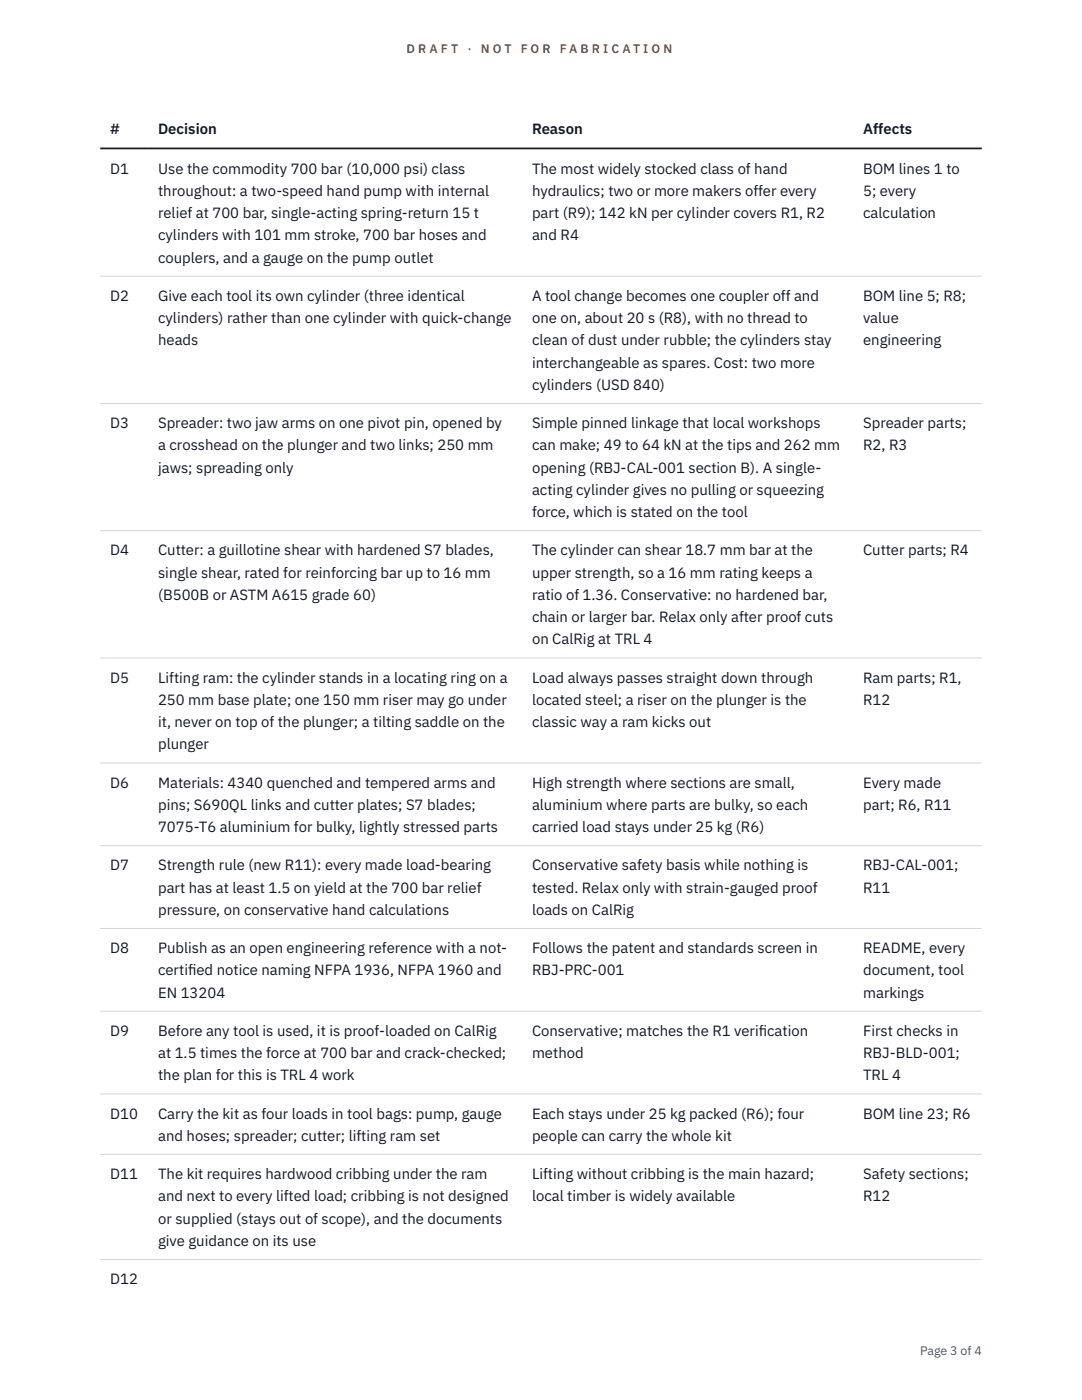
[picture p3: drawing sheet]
<svg xmlns="http://www.w3.org/2000/svg" width="216mm" height="279mm" viewBox="0 0 216 279" stroke-linecap="round" stroke-linejoin="round" font-family="sans-serif">
<defs><g id="words">
<g font-size="3" fill="#111827">
<text x="22" y="26.8">#</text>
<text x="31.5" y="26.8">Decision</text>
<text x="106.2" y="26.8">Reason</text>
<text x="172.2" y="26.8">Affects</text>
<text x="22" y="34.6">D1</text>
<text x="31.5" y="34.6">Use the commodity 700 bar (10,000 psi) class</text>
<text x="106.2" y="34.6">The most widely stocked class of hand</text>
<text x="172.2" y="34.6">BOM lines 1 to</text>
<text x="31.5" y="39.1">throughout: a two-speed hand pump with internal</text>
<text x="106.2" y="39.1">hydraulics; two or more makers offer every</text>
<text x="172.2" y="39.1">5; every</text>
<text x="31.5" y="43.5">relief at 700 bar, single-acting spring-return 15 t</text>
<text x="31.5" y="48">cylinders with 101 mm stroke, 700 bar hoses and</text>
<text x="106.2" y="43.5">part (R9); 142 kN per cylinder covers R1, R2</text>
<text x="106.2" y="48">and R4</text>
<text x="172.2" y="43.5">calculation</text>
<text x="31.5" y="52.4">couplers, and a gauge on the pump outlet</text>
<text x="22" y="60">D2</text>
<text x="31.5" y="60">Give each tool its own cylinder (three identical</text>
<text x="31.5" y="64.5">cylinders) rather than one cylinder with quick-change</text>
<text x="106.2" y="60">A tool change becomes one coupler off and</text>
<text x="106.2" y="64.5">one on, about 20 s (R8), with no thread to</text>
<text x="172.2" y="60">BOM line 5; R8;</text>
<text x="172.2" y="64.5">value</text>
<text x="31.5" y="68.9">heads</text>
<text x="106.2" y="68.9">clean of dust under rubble; the cylinders stay</text>
<text x="172.2" y="68.9">engineering</text>
<text x="106.2" y="73.4">interchangeable as spares. Cost: two more</text>
<text x="106.2" y="77.8">cylinders (USD 840)</text>
<text x="22" y="85.4">D3</text>
<text x="31.5" y="85.4">Spreader: two jaw arms on one pivot pin, opened by</text>
<text x="31.5" y="89.9">a crosshead on the plunger and two links; 250 mm</text>
<text x="106.2" y="85.4">Simple pinned linkage that local workshops</text>
<text x="106.2" y="89.9">can make; 49 to 64 kN at the tips and 262 mm</text>
<text x="172.2" y="85.4">Spreader parts;</text>
<text x="172.2" y="89.9">R2, R3</text>
<text x="31.5" y="94.3">jaws; spreading only</text>
<text x="106.2" y="94.3">opening (RBJ-CAL-001 section B). A single-</text>
<text x="106.2" y="98.8">acting cylinder gives no pulling or squeezing</text>
<text x="106.2" y="103.2">force, which is stated on the tool</text>
<text x="22" y="110.8">D4</text>
<text x="31.5" y="110.8">Cutter: a guillotine shear with hardened S7 blades,</text>
<text x="106.2" y="110.8">The cylinder can shear 18.7 mm bar at the</text>
<text x="172.2" y="110.8">Cutter parts; R4</text>
<text x="31.5" y="115.3">single shear, rated for reinforcing bar up to 16 mm</text>
<text x="31.5" y="119.7">(B500B or ASTM A615 grade 60)</text>
<text x="106.2" y="115.3">upper strength, so a 16 mm rating keeps a</text>
<text x="106.2" y="119.7">ratio of 1.36. Conservative: no hardened bar,</text>
<text x="106.2" y="124.2">chain or larger bar. Relax only after proof cuts</text>
<text x="106.2" y="128.6">on CalRig at TRL 4</text>
<text x="22" y="136.2">D5</text>
<text x="31.5" y="136.2">Lifting ram: the cylinder stands in a locating ring on a</text>
<text x="106.2" y="136.2">Load always passes straight down through</text>
<text x="172.2" y="136.2">Ram parts; R1,</text>
<text x="31.5" y="140.7">250 mm base plate; one 150 mm riser may go under</text>
<text x="106.2" y="140.7">located steel; a riser on the plunger is the</text>
<text x="172.2" y="140.7">R12</text>
<text x="31.5" y="145.1">it, never on top of the plunger; a tilting saddle on the</text>
<text x="31.5" y="149.6">plunger</text>
<text x="106.2" y="145.1">classic way a ram kicks out</text>
<text x="22" y="157.2">D6</text>
<text x="31.5" y="157.2">Materials: 4340 quenched and tempered arms and</text>
<text x="31.5" y="161.6">pins; S690QL links and cutter plates; S7 blades;</text>
<text x="106.2" y="157.2">High strength where sections are small,</text>
<text x="106.2" y="161.6">aluminium where parts are bulky, so each</text>
<text x="172.2" y="157.2">Every made</text>
<text x="172.2" y="161.6">part; R6, R11</text>
<text x="31.5" y="166.1">7075-T6 aluminium for bulky, lightly stressed parts</text>
<text x="106.2" y="166.1">carried load stays under 25 kg (R6)</text>
<text x="22" y="173.7">D7</text>
<text x="31.5" y="173.7">Strength rule (new R11): every made load-bearing</text>
<text x="106.2" y="173.7">Conservative safety basis while nothing is</text>
<text x="172.2" y="173.7">RBJ-CAL-001;</text>
<text x="31.5" y="178.1">part has at least 1.5 on yield at the 700 bar relief</text>
<text x="106.2" y="178.1">tested. Relax only with strain-gauged proof</text>
<text x="172.2" y="178.1">R11</text>
<text x="31.5" y="182.6">pressure, on conservative hand calculations</text>
<text x="106.2" y="182.6">loads on CalRig</text>
<text x="22" y="190.2">D8</text>
<text x="31.5" y="190.2">Publish as an open engineering reference with a not-</text>
<text x="106.2" y="190.2">Follows the patent and standards screen in</text>
<text x="172.2" y="190.2">README, every</text>
<text x="31.5" y="194.7">certif</text>
<text x="37.5" y="194.7">ied notice naming NFPA 1936, NFPA 1960 and</text>
<text x="106.2" y="194.7">RBJ-PRC-001</text>
<text x="172.2" y="194.7">document, tool</text>
<text x="31.5" y="199.1">EN 13204</text>
<text x="172.2" y="199.1">markings</text>
<text x="22" y="206.7">D9</text>
<text x="31.5" y="206.7">Before any tool is used, it is proof-loaded on CalRig</text>
<text x="106.2" y="206.7">Conservative; matches the R1 verif</text>
<text x="151.4" y="206.7">ication</text>
<text x="172.2" y="206.7">First checks in</text>
<text x="31.5" y="211.2">at 1.5 times the force at 700 bar and crack-checked;</text>
<text x="31.5" y="215.6">the plan for this is TRL 4 work</text>
<text x="106.2" y="211.2">method</text>
<text x="172.2" y="211.2">RBJ-BLD-001;</text>
<text x="172.2" y="215.6">TRL 4</text>
<text x="22" y="223.2">D10</text>
<text x="31.5" y="223.2">Carry the kit as four loads in tool bags: pump, gauge</text>
<text x="31.5" y="227.7">and hoses; spreader; cutter; lifting ram set</text>
<text x="106.2" y="223.2">Each stays under 25 kg packed (R6); four</text>
<text x="106.2" y="227.7">people can carry the whole kit</text>
<text x="172.2" y="223.2">BOM line 23; R6</text>
<text x="22" y="235.3">D11</text>
<text x="31.5" y="235.3">The kit requires hardwood cribbing under the ram</text>
<text x="31.5" y="239.8">and next to every lifted load; cribbing is not designed</text>
<text x="106.2" y="235.3">Lifting without cribbing is the main hazard;</text>
<text x="106.2" y="239.8">local timber is widely available</text>
<text x="172.2" y="235.3">Safety sections;</text>
<text x="172.2" y="239.8">R12</text>
<text x="31.5" y="244.2">or supplied (stays out of scope), and the documents</text>
<text x="31.5" y="248.6">give guidance on its use</text>
<text x="22" y="256.3">D12</text>
</g>
<g font-size="2.5" fill="#b45309">
<text x="81.1" y="10.5">D R A F T</text>
<text x="93.3" y="10.5">·</text>
<text x="95.9" y="10.5">N O T</text>
<text x="103.9" y="10.5">F O R</text>
<text x="111.7" y="10.5">F A B R I C A T I O N</text>
</g>
<text font-size="2.5" fill="#4b5563" x="183.6" y="270.3">Page 3 of 4</text>
</g></defs>
<path d="M20 55.1h175.9M20 80.5h175.9M20 105.9h175.9M20 131.3h175.9M20 152.3h175.9M20 168.8h175.9M20 185.3h175.9M20 201.8h175.9M20 218.3h175.9M20 230.4h175.9M20 251.3h175.9" fill="none" stroke="#d1d5db" stroke-width=".2"/>
<path d="M20 29.6h175.9" fill="none" stroke="#111827" stroke-width=".35"/>
<use href="#words"/>
</svg>
